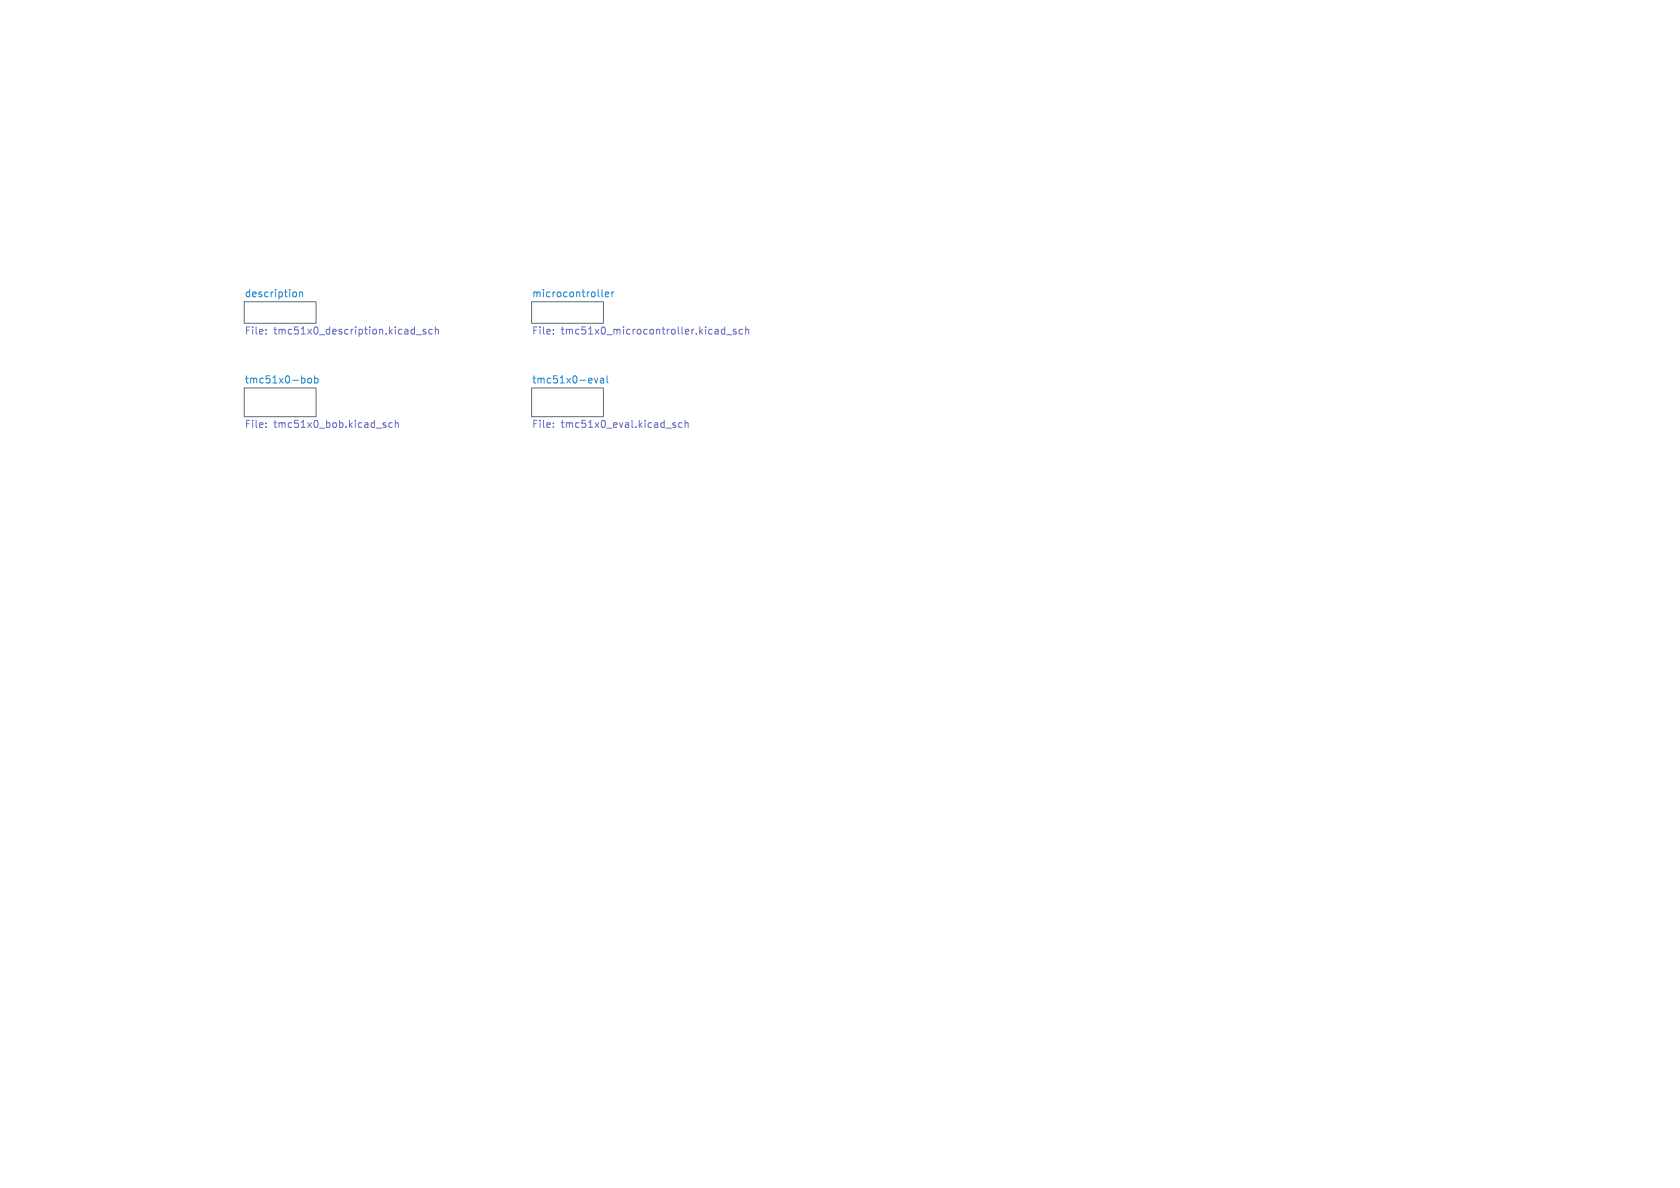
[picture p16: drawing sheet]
<svg xmlns="http://www.w3.org/2000/svg" width="297mm" height="210mm" viewBox="0 0 297 210" stroke-linecap="round" stroke-linejoin="round" font-family="sans-serif">
<defs><g id="words">
<g font-size="1.8" fill="#268bd2">
<text x="43.2" y="52.6">description</text>
<text x="94" y="52.6">microcontroller</text>
<text x="43.2" y="67.9">tmc51x0-bob</text>
<text x="94" y="67.9">tmc51x0-eval</text>
</g>
<g font-size="1.8" fill="#6c71c4">
<text x="43.2" y="59.5">File:</text>
<text x="48.4" y="59.5">tmc51x0_description.kicad_sch</text>
<text x="94" y="59.5">File:</text>
<text x="99.2" y="59.5">tmc51x0_microcontroller.kicad_sch</text>
<text x="43.2" y="76">File:</text>
<text x="48.4" y="76">tmc51x0_bob.kicad_sch</text>
<text x="94" y="76">File:</text>
<text x="99.2" y="76">tmc51x0_eval.kicad_sch</text>
</g>
</g></defs>
<g fill="#fff" stroke="#fff" stroke-width=".18">
<path d="M43.2 68.6h12.7v5.1h-12.7z"/>
<path d="M43.2 53.3h12.7v3.9h-12.7z"/>
<path d="M94 53.3h12.7v3.9h-12.7z"/>
<path d="M94 68.6h12.7v5.1h-12.7z"/>
</g>
<path d="M43.2 53.3h12.7v3.9h-12.7zM94 53.3h12.7v3.9h-12.7zM43.2 68.6h12.7v5.1h-12.7zM94 68.6h12.7v5.1h-12.7z" fill="none" stroke="#586e75" stroke-width=".18"/>
<g fill="none" stroke="#268bd2" stroke-width=".18">
<path d="M52.2 51.6l.2 .3v.3l-.2 .3M53 51.6v.9M53 51.7l.1-.1 .3 .1 .1 .8M106.4 51.2v1.1l.2 .2M107 52l.6-.1v-.2l-.4-.1-.2 .2 .1 .6h.5M108.2 51.6v.9M108.5 51.6l-.3 .3M54.5 66.9h.3l.3 .2v.4l-.3 .2-.3-.1-.1-.1zM55.6 66.9h.4l.2 .2-.1 .5h-.5M55.6 66.4v1.3M105.1 66.9l.3 .8 .3-.8M106.2 66.9h.5v.8"/>
<path d="M106.7 67.2h-.4l-.2 .2 .2 .3 .4-.1M107.3 66.4v1.1l.2 .2"/>
</g>
<g fill="none" stroke="#6c71c4" stroke-width=".18">
<path d="M47 58.3v.1M47 58.9v.2M73.6 59.2h.9M75.3 58.3l-.3-.1-.2 .2v.2l.5 .1v.3h-.5M76.4 58.3l-.3-.1-.3 .3 .1 .5h.5M77 58.3l.1-.1 .3 .1 .1 .8M77 57.8v1.3M97.8 58.9v.2M97.8 58.3v.1M128.1 58.3l-.3-.1-.3 .3 .1 .5h.5M128.1 57.8v1.3M128.4 59.2h1"/>
<path d="M130.1 58.3l-.3-.1-.2 .2 .1 .2 .4 .1v.3h-.5M131.3 58.3l-.4-.1-.2 .3 .1 .5h.5M131.8 58.3l.2-.1 .3 .1 .1 .8M131.8 57.8v1.3M47 75.4v.2M47 74.8v.1M67.8 75.1l.5 .2-.1 .2-.4 .1M67.8 74.8h.4M69.3 74.8l-.3-.1-.3 .3 .2 .5h.4M69.9 74.8l.2-.1 .3 .1v.8M69.9 74.3v1.3M97.8 74.8v.1"/>
<path d="M97.8 75.4v.2M118.9 75l.6 .3-.2 .3-.4-.1M119.4 74.8l-.3-.1-.2 .2M120.6 74.8l-.4-.1-.2 .3 .1 .5h.5M121.1 74.8l.2-.1 .3 .1 .1 .8M121.1 74.3v1.3"/>
</g>
<use href="#words"/>
</svg>
